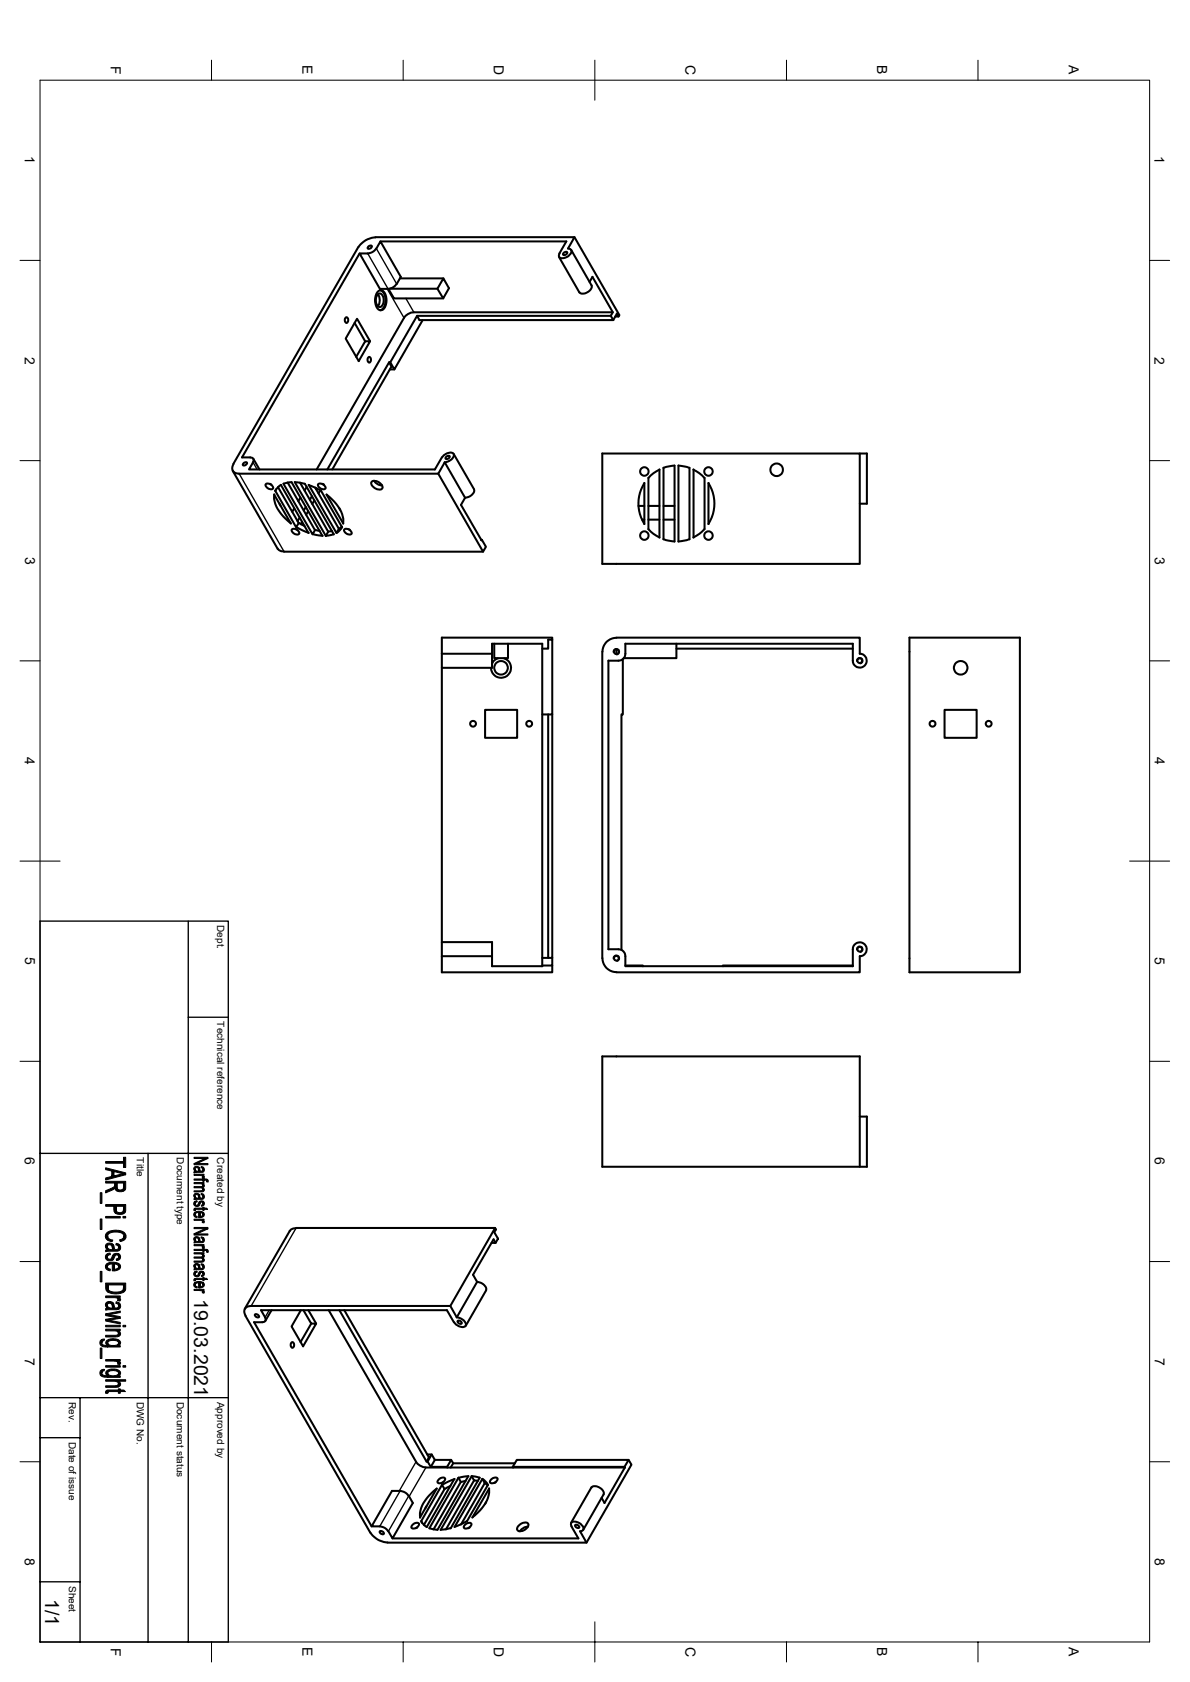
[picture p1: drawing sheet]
<svg xmlns="http://www.w3.org/2000/svg" width="297mm" height="420mm" viewBox="0 0 297 420" stroke-linecap="round" stroke-linejoin="round" font-family="sans-serif">
<defs><g id="words">
<g font-size="4.9">
<text x="48.5" y="324.4" transform="rotate(90 48.5 324.4)">19.03.2021</text>
<text x="11.3" y="399.2" transform="rotate(90 11.3 399.2)">1/1</text>
</g>
<g font-size="3.5">
<text x="27.6" y="16.5" transform="rotate(90 27.6 16.5)">F</text>
<text x="75.5" y="16.3" transform="rotate(90 75.5 16.3)">E</text>
<text x="123.3" y="16.3" transform="rotate(90 123.3 16.3)">D</text>
<text x="171.1" y="16.3" transform="rotate(90 171.1 16.3)">C</text>
<text x="218.9" y="16.3" transform="rotate(90 218.9 16.3)">B</text>
<text x="266.8" y="16.3" transform="rotate(90 266.8 16.3)">A</text>
<text x="6.2" y="39" transform="rotate(90 6.2 39)">1</text>
<text x="288.2" y="39" transform="rotate(90 288.2 39)">1</text>
<text x="6.2" y="89" transform="rotate(90 6.2 89)">2</text>
<text x="288.2" y="89" transform="rotate(90 288.2 89)">2</text>
<text x="6.3" y="139" transform="rotate(90 6.3 139)">3</text>
<text x="288.2" y="139" transform="rotate(90 288.2 139)">3</text>
<text x="6.2" y="189" transform="rotate(90 6.2 189)">4</text>
<text x="288.2" y="189" transform="rotate(90 288.2 189)">4</text>
<text x="6.3" y="239" transform="rotate(90 6.3 239)">5</text>
<text x="288.2" y="239" transform="rotate(90 288.2 239)">5</text>
<text x="6.2" y="289" transform="rotate(90 6.2 289)">6</text>
<text x="288.2" y="289" transform="rotate(90 288.2 289)">6</text>
<text x="6.2" y="339" transform="rotate(90 6.2 339)">7</text>
<text x="288.2" y="339" transform="rotate(90 288.2 339)">7</text>
<text x="6.2" y="389" transform="rotate(90 6.2 389)">8</text>
<text x="288.2" y="389" transform="rotate(90 288.2 389)">8</text>
<text x="27.6" y="411.4" transform="rotate(90 27.6 411.4)">F</text>
<text x="75.5" y="411.3" transform="rotate(90 75.5 411.3)">E</text>
<text x="123.3" y="411.2" transform="rotate(90 123.3 411.2)">D</text>
<text x="171.1" y="411.2" transform="rotate(90 171.1 411.2)">C</text>
<text x="218.9" y="411.3" transform="rotate(90 218.9 411.3)">B</text>
<text x="266.8" y="411.3" transform="rotate(90 266.8 411.3)">A</text>
</g>
<g font-size="2.5">
<text x="54.2" y="231" transform="rotate(90 54.2 231)">Dept.</text>
<text x="54.2" y="255" transform="rotate(90 54.2 255)">Technical reference</text>
<text x="34.2" y="289" transform="rotate(90 34.2 289)">Title</text>
<text x="44.2" y="289" transform="rotate(90 44.2 289)">Document type</text>
<text x="54.2" y="289" transform="rotate(90 54.2 289)">Created by</text>
<text x="17.2" y="350" transform="rotate(90 17.2 350)">Rev.</text>
<text x="34.2" y="350" transform="rotate(90 34.2 350)">DWG No.</text>
<text x="44.2" y="350" transform="rotate(90 44.2 350)">Document status</text>
<text x="54.2" y="350" transform="rotate(90 54.2 350)">Approved by</text>
<text x="17.2" y="360" transform="rotate(90 17.2 360)">Date of issue</text>
<text x="17.2" y="396" transform="rotate(90 17.2 396)">Sheet</text>
</g>
</g></defs>
<g fill="none" stroke="#000" stroke-width=".51">
<path d="M93.7 59.2h49.7l-1.6 2.9a.81 .81 0 0 1 .9 .6 .81 .81 0 0 1-.5 .9 2.04 2.04 0 0 1-2.5 .7l-.2-.7 1.9-3.3h-46.4M93.7 59.3a5.4 5.4 0 0 0-4.2 2.4M143.4 59.2l11.2 19.5-.2 .3M86.4 79.2a.69 .69 0 0 1 .5 .7 .69 .69 0 0 1-.5 .7l-.3-.5v-.6zM89.4 61.7l-31.1 54.1a1.49 1.49 0 0 0-.2 1.7 1.49 1.49 0 0 0 1.6 .8h49.7l1.6-2.9M89.7 63.3l-29.3 50.9h2a.73 .73 0 0 1 .8 .4 .73 .73 0 0 1-.1 .8l-1 1.8h46.4l1.8-3M91.9 61.6l.6-.3a.49 .49 0 0 1 .2 .7 .49 .49 0 0 1-.7 .1l-.3-.2zM94.2 72.9a1.13 1.13 0 0 1 1.3-.3 1.13 1.13 0 0 1 .7 1 3.2 3.2 0 0 1-.9 3.8 1.68 1.68 0 0 1-1.7-1.9l.1-1.5zM94.3 73.5a2.41 2.41 0 0 1 0 3M94.3 73.5a.76 .76 0 0 1 .8-.2 .76 .76 0 0 1 .5 .7 1.97 1.97 0 0 1-.8 2.7 2.01 2.01 0 0 1-.5-3.2zM94.9 72.5a3.1 3.1 0 0 1 .7 4.5l-.7 .5M96.9 72.1l1.4 2.4h12.3"/>
<path d="M97.4 72.1h11.8l1.5-2.6 1.4 2.5-1.5 2.5-1.4-2.4M99 70.9a2.76 2.76 0 0 1-2.1 1.2h-2.1l-5.1-8.8h2.1a2.76 2.76 0 0 0 2.1-1.2l1.1-1.8 5 8.8-1 1.8M99.8 69.5h10.9M104.1 78.9l.6 1h48.4l-.7-1M105.5 79.9l-7.1 12.3-1-1.7M140.7 63.1l.6-.2a.49 .49 0 0 1 .2 .6 .49 .49 0 0 1-.7 .2l-.3-.2zM142.6 62.4l5.1 8.9a2.12 2.12 0 0 1-2.9 1.9l-5.3-9M147.2 70.4l.7-1.3 5.1 8.9h-49.7a3.1 3.1 0 0 0-2.5 1.4l-21.8 37.8M153 78l-.6 .9h-48.3l-6.7 11.6h-.3l-15.4 26.7M153.6 79h.8l-.4-.7-.9 1.6M88.5 80.6l2.6 4.6M92 89.2a.69 .69 0 0 1 .6 .6 .69 .69 0 0 1-.6 .7l-.3-.5 .1-.5z"/>
<path d="M92.4 85.2l-3.3-5.6-2.8 4.9 3.2 5.7 2.9-5h-1.3l-2.2 3.9M97.1 90.5l.6 1-14.8 25.7M97.3 92.2h1.1M58.1 117.6l11.2 19.4M60.8 115.7l.6-.3a.49 .49 0 0 1 .1 .7 .49 .49 0 0 1-.6 .1l-.3-.2zM63.2 114.6l1.6 2.6M109.4 118.3l11.2 19.5 .7-1.3-1-1.7M110.3 114.2a2.43 2.43 0 0 1 2.8-1 1.39 1.39 0 0 1-1 1.9l-1.1 .3M111 115.4l5.1 8.9M111.4 114l.6-.2a.49 .49 0 0 1 .1 .7 .49 .49 0 0 1-.6 .1l-.3-.2zM113.2 113.4l5.1 8.8M150.3 113.2h64.3v27.6h-64.3z"/>
<path d="M161.8 119.3l1.3-1.1 1.5-.9v16.9l-1.5-.9-1.3-1.2M161.8 119.3v12.9M165.6 116.8l2.8-.6-.1 19-2.7-.6M165.6 116.8v17.9M172.1 116.8l-2.8-.6v19l2.8-.6M172.1 116.8v17.9M175.8 119.3l-1.3-1.1-1.4-.9v16.9l1.4-.9 1.3-1.2M175.9 119.3v12.9M214.6 113.2h1.8v12.6h-1.8M66.4 120.8a1.33 1.33 0 0 1 1.8 1.2 1.23 1.23 0 0 1-1.9-1.1zM67.4 120.8l.3 .2M68.4 123.5l4.2 7.2"/>
<path d="M68.5 123.4a7.3 7.3 0 0 0 2.8 6.1l1.3 1.2M68.7 122.6l1.4-1.5 6.9 12M68.9 122.2l-.2 .4M69.3 137l.6 .5 1 .2M69.4 121.6l5.1 9-.6 1.1-5.2-9.1M69.8 125.8l.2 .4M70.9 137.8h49.7M71.8 120.5l6.8 11.9-.6 1-7.3-12.6 2.1-.4 7.7 13.4M72.9 132.1a1.33 1.33 0 0 1 1.8 1.2 1.23 1.23 0 0 1-1.9-1.1zM73.4 126.9l-.5 .9M73.9 132.1l.4 .2M74 131.6l3 1.5"/>
<path d="M74.5 130.6l1.5 .8M74.8 129.2l-.5 .9M74.9 120.5l7 12.3-.6 1-7.7-13.4 2.5 .4 7.2 12.6-2 .4M75 124.2l-.5 .9M75.4 130.3l-.3 .6M76.3 126.6l-.5 .9M76.5 121.6l-.5 .9M76.9 127.6l-.5 .9M77 121.1l3.1 1.5 5.3 9.1M77 121.1l7 12 .6-1.1M77.9 123.9l-.6 .9M78 133.3l2.5 .5"/>
<path d="M78.4 125l-.5 .9M78.6 132.3l1.2 .3M78.7 121.8l5.9 10.2M79 121.9l-.1 .2M79.5 120.8a1.33 1.33 0 0 1 1.7 1.2 1.23 1.23 0 0 1-1.8-1.1zM79.9 122.4l-.4 .8M80.5 120.8l.3 .2M81.5 123.5a9.4 9.4 0 0 1 4.2 6.7l-.1 .5zM82.9 132.6l-1 .1M84.7 126.9l.2 .4M85.3 131.5l-.7 .5M85.4 131.6l-1.4 1.5"/>
<path d="M86 132.1a1.33 1.33 0 0 1 1.8 1.2 1.23 1.23 0 0 1-1.9-1.1zM87 132.1l.3 .2M92.8 120.2a1.9 1.9 0 0 1 2.6 1.7 1.84 1.84 0 0 1-2.7-1.1zM93.3 120.1a2.69 2.69 0 0 0 2.1 1.1M116.1 124.3l-1 1.8 5.1 8.8 .1-.1h-.2M118.3 122.2a2.16 2.16 0 0 1-2.2 2.1M159.3 126.3h1.5M160.2 129.8h.6M160.8 120.6v10.3a9.6 9.6 0 0 1 0-10.3zM161.8 126.3h2.8M161.8 129.8h2.8M165.6 126.3h2.8"/>
<path d="M165.6 129.8h2.8M176.8 120.6a9.6 9.6 0 0 1 0 10.3zM137.8 159.7v-.5h-27.5v4M227 159.2h27.6v83.6h-27.6zM110.3 163.2v3.6M110.3 166.8v68.4M110.3 163.2h12.5M121.1 177.2h8v7h-8zM122.8 163.2v3.6h-12.5M122.8 163.2v-2.5h12.5v80.6h-12.5v-2.5M123.4 160.7v3.6h3.4v-3.6M124.3 164.4l-1.2 .7-.3 .6"/>
<path d="M125.8 164.4a2.5 2.5 0 0 1 1.7 2.9 2.5 2.5 0 0 1-2.7 2 2.5 2.5 0 0 1-2.2-2.5M135.3 162h1.5v-2.3h1v18.7h-2.5M136.8 178.4v60.8M137.8 178.4v60.8h-2.5M150.3 162.7v76.6M150.4 162.7a3.5 3.5 0 0 1 3.4-3.5h60.8v4a1.74 1.74 0 0 1 1.7 1.8 1.74 1.74 0 0 1-1.7 1.7 1.74 1.74 0 0 1-1.7-1.7v-4.3h-56.8v2.5a1.73 1.73 0 0 1-1.8 1.8h-2.5v72h2.5a1.73 1.73 0 0 1 1.8 1.8v2.5h56.8v-4.3a1.74 1.74 0 0 1 1.7-1.7 1.74 1.74 0 0 1 1.7 1.7 1.74 1.74 0 0 1-1.7 1.8v4h-60.8M153.8 162.1v1.3M155.4 164.6v13.8h-.3v58.8M168.8 160.7v3.6h-13.1M168.8 162h44.1M235.8 177.2h8v7h-8zM110.3 235.2v3.6"/>
<path d="M110.3 238.8v4h27.5v-1.7M110.3 235.2h12.5v3.6M110.3 238.8h12.5M137.8 239.2v1.9h-2.5M150.4 239.3a3.5 3.5 0 0 0 3.4 3.4M156.1 241.1h4.3v.2M212.9 241.1h-32.5v.2M214.6 278.8h1.8v12.5h-66.1v-27.5h64.3v27.5M73.9 306.7l-1 .2-.6 .5-11.2 19.4M73.9 306.6h49.7M122.7 310.3h1l-.5-.8-5.1 8.8 1 1.8M123.7 310.3l.6-1-.9-1.6 .4-.7-.2-.4-11.2 19.5"/>
<path d="M63.6 328.3a.61 .61 0 0 1 .7 0 .61 .61 0 0 1 .3 .6l-.6-.1zM67.8 327.2l-1.5 2.6M72.9 335.2a.69 .69 0 0 1 .5 .6 .69 .69 0 0 1-.5 .7l-.3-.5v-.6zM75.1 327.2l-2.3 4 2.8 5 3.3-5.7h-1.2l-2-3.3M77 327.2l1.9 3.3M77.7 330.5l-2.7 4.6M82 327.2l21.8 37.8a3.1 3.1 0 0 0 2.5 1.4M84.7 327.2l21.8 37.8h.2l.8 1.3h4.1l.1 .1M85.9 327.2l21.2 36.7-.6 1.1M114 328.9a2.16 2.16 0 0 1 2.2 2.1 1.89 1.89 0 0 1-2.7-.6l-2-3.2h-46.3l1 1.7a.76 .76 0 0 1 0 .9 .76 .76 0 0 1-.8 .4h-2l29.4 50.9M114 328.9l-1.6-2.8h-49.7a1.49 1.49 0 0 0-1.6 .7 1.49 1.49 0 0 0 .2 1.7l31.1 54.2M114.2 329.9a.61 .61 0 0 1 .7 0 .61 .61 0 0 1 .2 .6h-.5z"/>
<path d="M119.1 320.1a2.16 2.16 0 0 1 2.2 2.1M119.1 320.1l-5.1 8.8M121.3 322.2l-5.1 8.8M102 373.5a2.76 2.76 0 0 0-2.1-1.2h-2.1l-5 8.8h2a2.76 2.76 0 0 1 2.1 1.3M102 373.5l1 1.8-5 8.8-1.1-1.7M104.8 378.9l4.2-7.2a9.4 9.4 0 0 0-4.2 6.7l.1 .5M106.3 366.4h49.7M106.4 376.1l-.2 .5M106.6 363.2h1.1l-1 1.8M107.7 363.2l.8 1.3-1 1.8M108.5 364.5h4.1l-1 1.8M109.5 369.4a.99 .99 0 0 1 1.6-.1 1.2 1.2 0 0 1-1.9 .7z"/>
<path d="M110.7 370.1l-.4 .2M112.4 371l-1.4 .8M112.6 364.5l.5 .9-.6 1M113.1 365.4h15.4M113.4 369.3l-6.9 12-1.4-1.5M113.5 369.3l-3.1 1.5M116.2 369.8l-1.2 .3M116.5 379.8l-3 1.5M116.9 368.6l-7.7 13.4-2-.4M116.9 368.6l-2.5 .4M117.7 368.6l2 .4-7.2 12.6M117.7 368.6l-7.7 13.4 2.5-.4"/>
<path d="M117.7 368.6l.6 1.1M118.3 369.7l1 .1M118.3 369.7l-7 12.2M120.4 369.3l.6 1-5.9 10.4M120.4 369.3l1.4 1.5-5.3 9.1M120.4 369.3l-6.9 12M121 370.3l.7 .6M121.3 375.1l-.2 .4M122 371.6a7.3 7.3 0 0 1-2.8 6.1l-1.3 1.2M122.1 371.7l-4.2 7.2M122.6 369.4a.99 .99 0 0 1 1.6-.1 1.2 1.2 0 0 1-1.9 .7zM123.7 370.1l-.3 .2"/>
<path d="M128 366.3l1-1.8h27.9l-1 1.8M128.1 366.4l-.1-.1h27.9l.1 .1M147.6 371.4l-5.1 8.8M147.6 371.4a2.09 2.09 0 0 1 3.1 1.6l-5.1 9M156 366.4l-5.1 8.9-.7-1.3M156.9 364.5l.7 1.2-11.2 19.5M92.5 382.7a5.6 5.6 0 0 0 4.2 2.5h49.7l-1.6-2.8a.81 .81 0 0 0 .9-.7 .81 .81 0 0 0-.5-.9 2.04 2.04 0 0 0-2.5-.6l-.2 .6 1.9 3.3h-46.4M94.8 382.4a.61 .61 0 0 1 .7 0 .61 .61 0 0 1 .2 .7l-.6-.1zM103 380.7a.99 .99 0 0 1 1.6-.1 1.2 1.2 0 0 1-1.9 .7zM104.1 381.4l-.3 .2M105.3 380.2l-.2-.3 5.2-9.1 .7 1-5.2 9M107.1 381.6l7.3-12.6 .6 1-6.8 11.9"/>
<path d="M116.1 380.7a.99 .99 0 0 1 1.6-.1 1.2 1.2 0 0 1-2 .7zM117.2 381.4l-.3 .2M129.6 380.8a1.65 1.65 0 0 1 2.2-.3 1.9 1.9 0 0 1-2.6 1.7l-.1-.6zM131.8 381.2a2.69 2.69 0 0 0-2 1.2M143.6 380.8a.61 .61 0 0 1 .7 0 .61 .61 0 0 1 .2 .7l-.6-.1z"/>
<circle cx="160.8" cy="117.7" r="1.06"/>
<circle cx="176.8" cy="117.7" r="1.06"/>
<circle cx="193.8" cy="117.3" r="1.57"/>
<circle cx="160.8" cy="133.7" r="1.06"/>
<circle cx="176.8" cy="133.7" r="1.06"/>
<circle cx="125.1" cy="166.7" r="1.69"/>
<circle cx="153.8" cy="162.7" r=".59"/>
<circle cx="214.6" cy="165" r=".59"/>
<circle cx="239.8" cy="166.8" r="1.69"/>
<circle cx="118.1" cy="180.7" r=".73"/>
<circle cx="132.1" cy="180.7" r=".73"/>
<circle cx="232.7" cy="180.7" r=".73"/>
<circle cx="246.8" cy="180.7" r=".73"/>
<circle cx="153.8" cy="239.3" r=".59"/>
<circle cx="214.6" cy="237" r=".59"/>
</g>
<g fill="none" stroke="#000" stroke-width=".34">
<path d="M91.8 63.3l5.1 8.8M93.9 62.1l5.1 8.8M96.6 72.1l4.2 7.3M101.3 74.5l2 3.5M59.7 118.3l11.2 19.5M63.2 115.4l1 1.8M153.1 162.9a.77 .77 0 0 1 .6-.9 .77 .77 0 0 1 .9 .6 .77 .77 0 0 1-.6 .9M213.8 165.1a.77 .77 0 0 1 .7-.9 .77 .77 0 0 1 .8 .6 .77 .77 0 0 1-.6 .9M10 230h47v180h-47zM47 230v180M153.1 239.4a.77 .77 0 0 1 .6-.9 .77 .77 0 0 1 .9 .6 .77 .77 0 0 1-.6 .9M213.8 237.2a.77 .77 0 0 1 .7-.9 .77 .77 0 0 1 .8 .6 .77 .77 0 0 1-.6 .9"/>
<path d="M47 254h10M10 288h47M37 288v122M73.9 306.6l-11.2 19.5M67.2 327.2l-1 1.7M10 359h10M10 349h47M20 349v61M99.9 372.3l-5.1 8.8M102 373.5l-5.1 8.9M103.8 365l-4.1 7.3M106.3 366.4l-4.2 7.3"/>
<path d="M10 395h10"/>
</g>
<g fill="none" stroke="#000" stroke-width=".25">
<path d="M52.8 15v5M100.6 15v5M148.5 15v10M196.3 15v5M244.1 15v5M10 20h276.9v390h-276.9zM5 65h5M286.9 65h5M5 115h5M286.9 115h5M5 165h5M286.9 165h5"/>
<path d="M5 215h10M281.9 215h10M5 265h5M286.9 265h5M5 315h5M286.9 315h5M5 365h5M286.9 365h5M52.8 410v5M100.6 410v5M148.5 405v10M196.3 410v5"/>
<path d="M244.1 410v5"/>
</g>
<g fill="#000" stroke="#000" stroke-width=".25">
<path d="M25 297.8h.4v2.7h-.4z" fill-rule="evenodd"/>
<path d="M26.4 297.3l1.8-.8 .4-.6 .1 .8-.5 .4-1.8 .8z" fill-rule="evenodd"/>
<path d="M29.2 295.4v.9a.83 .83 0 0 0 .8 .8 .83 .83 0 0 0 .8-.7v1l-.4 .2-1.1-.2z" fill-rule="evenodd"/>
<path d="M26.4 290h4.4v-1h.6v2.5h-.6v-1.1h-4.4z" fill-rule="evenodd"/>
<path d="M26.4 291.6l5 1.3v.4l-3-.8-.5 1.3v-1.4l-1.5-.3z" fill-rule="evenodd"/>
<path d="M26.4 294.1l1.5-.3 .5-1.3v1.1l2.4-.5 .6 .2-5 1.3z" fill-rule="evenodd"/>
<path d="M26.4 295h5v1.8l-.6 .6v-2h-1.6l-.1 1.9-.4-.5-.1-1.4h-2.2z" fill-rule="evenodd"/>
<path d="M48.7 291.9v.6z" fill-rule="evenodd"/>
<path d="M48.7 298.6v.6z" fill-rule="evenodd"/>
<path d="M48.6 291.4l.7-.1 .4 .1-.1 1a.55 .55 0 0 0-.2-.7 .55 .55 0 0 0-.7 .1l-.1 .6a.68 .68 0 0 1 0-1z" fill-rule="evenodd"/>
<path d="M48.6 298.1l.5-.2 .6 .3-.1 .9a.55 .55 0 0 0-.2-.7 .55 .55 0 0 0-.7 .1l-.1 .6a.7 .7 0 0 1 0-1z" fill-rule="evenodd"/>
<path d="M48.4 296.3l2.1-.1 .1 .8-.3-.4h-1.9z" fill-rule="evenodd"/>
<path d="M50.2 291.3l.5 .1-.1 .6-.1-.3-.3-.1z" fill-rule="evenodd"/>
<path d="M50.2 298l.5 .2-.1 .5v-.2l-.4-.2z" fill-rule="evenodd"/>
<path d="M48.6 300l.1 .6a.43 .43 0 0 0 .5 .3 .43 .43 0 0 0 .4-.5 .77 .77 0 0 1 1.1-.5l-.1 .6a.37 .37 0 0 0-.4-.4 .37 .37 0 0 0-.3 .6 .77 .77 0 0 1-1.1 .5 .77 .77 0 0 1-.2-1.2z" fill-rule="evenodd"/>
<path d="M50.6 295.5v.5z" fill-rule="evenodd"/>
<path d="M48.4 293.2h2.5v.3h-.4v.3l-.3-.3h-1.8z" fill-rule="evenodd"/>
<path d="M48.4 295.3h2.5v.2h-.3v.3l-.4-.2h-1.8z" fill-rule="evenodd"/>
<path d="M48.7 292.1l.4 .3h.6v-.9l.1 .1a.63 .63 0 0 0 .7 .8l.2-.9a.72 .72 0 0 1 .2 .9 .72 .72 0 0 1-.9 .3l-1.6 .2v-.4h.3z" fill-rule="evenodd"/>
<path d="M50.5 293.5l.5 .3-.1 .4-.4-.2z" fill-rule="evenodd"/>
<path d="M50.7 295.6a.5 .5 0 0 1 .3 .5 .5 .5 0 0 1-.5 .4z" fill-rule="evenodd"/>
<path d="M48.4 297.3h2l.2-.2v-.5a.56 .56 0 0 1 .3 .7 .56 .56 0 0 1-.7 .3h-1.8z" fill-rule="evenodd"/>
<path d="M48.7 298.8l.4 .3 .6 .1v-1l.1 .2a.51 .51 0 0 0 .1 .6 .51 .51 0 0 0 .7 0l.1-.8a.72 .72 0 0 1 .2 .9 .72 .72 0 0 1-.9 .4l-1.6 .1v-.3l.3-.1z" fill-rule="evenodd"/>
<path d="M48.4 294.4h2.2v-.3h.3v.3h.7v.5l-.2-.2h-.5v.3h-.3v-.3h-2.2z" fill-rule="evenodd"/>
<path d="M48.4 290.5h3.5v.3h-3.5z" fill-rule="evenodd"/>
<path d="M48.4 289h3.5v.3h-3.5z" fill-rule="evenodd"/>
<path d="M48.4 290.5l2.8-1.2h.7l-2.8 1.2z" fill-rule="evenodd"/>
<path d="M51.6 294.4l.3 .3v.4h-.3z" fill-rule="evenodd"/>
<path d="M25 304.4h.4v2.6h-.4z" fill-rule="evenodd"/>
<path d="M25 317.5h.4v2.6h-.4z" fill-rule="evenodd"/>
<path d="M26.8 311.3v.7z" fill-rule="evenodd"/>
<path d="M26.8 313.1l.7-.2 .1 .4-.7 .2-.1 .4z" fill-rule="evenodd"/>
<path d="M26.6 315.6l.2-.1 .1 1.1 .7 .3-.1 .4a1.02 1.02 0 0 1-1.1-.5 1.02 1.02 0 0 1 .2-1.2z" fill-rule="evenodd"/>
<path d="M26.9 308.7a1.12 1.12 0 0 0 1.3 .9l-.2 .4-1.2-.4z" fill-rule="evenodd"/>
<path d="M26.5 310.7a1.29 1.29 0 0 1 1.7 .1v1.2a.97 .97 0 0 0-1.1-1.1l-.3 .3v.8a.9 .9 0 0 1-.3-1.3z" fill-rule="evenodd"/>
<path d="M29 310.5l.6 .1v.8l-.2-.4-.5-.1z" fill-rule="evenodd"/>
<path d="M26.8 315.5l1.1-.3 1.1 .1 .6 .2v.8l-.3-.5-.8-.2v1.7h-.5v-1.7l-.7 .1-.5 .6z" fill-rule="evenodd"/>
<path d="M26.6 313.2l.2-.1v.8a.62 .62 0 0 0 .7 .5 .62 .62 0 0 0 .5-.7 1.14 1.14 0 0 1 1.6-.6v.8a.53 .53 0 0 0-.6-.5 .53 .53 0 0 0-.5 .6 1.08 1.08 0 0 1-1.4 .8 1.08 1.08 0 0 1-.5-1.6z" fill-rule="evenodd"/>
<path d="M26.4 303.7h3.6v.4h-3.6z" fill-rule="evenodd"/>
<path d="M26.8 311.6l.5 .4h.9v-1.2l.3 .5a.56 .56 0 0 0 .5 .7 .56 .56 0 0 0 .6-.6v-.8a.99 .99 0 0 1 .4 1.3 .99 .99 0 0 1-1.3 .5l-2.3 .1v-.4l.4-.1z" fill-rule="evenodd"/>
<path d="M29.6 313.1a.91 .91 0 0 1 .5 1 .91 .91 0 0 1-1 .6l-.1-.3 .6-.4z" fill-rule="evenodd"/>
<path d="M28.5 315.6v1.3h.4l.6-.4 .1-1a.98 .98 0 0 1 .4 1.1 .98 .98 0 0 1-1 .7h-.5z" fill-rule="evenodd"/>
<path d="M29 301.2v.8a.92 .92 0 0 0 .9 .8 .92 .92 0 0 0 .9-.8v1.1a2.38 2.38 0 0 1-1.8-.1z" fill-rule="evenodd"/>
<path d="M29.8 309.6l.8-.4 .3-.5v1l-.9 .3z" fill-rule="evenodd"/>
<path d="M30.7 303.7h.7v.4h-.7z" fill-rule="evenodd"/>
<path d="M26.4 300.8h5l-.1 1.9-.5 .4v-1.9h-1.8v1.8l-.6-.6v-1.2h-2z" fill-rule="evenodd"/>
<path d="M26.6 307.8l1.4-.5h1.8a1.41 1.41 0 0 1 1.4 .6 1.41 1.41 0 0 1-.1 1.6l-.2 .2v-1a1.91 1.91 0 0 0-2.4-1.1 1.41 1.41 0 0 0-1.6 1.1l-.1 .9a1.16 1.16 0 0 1-.2-1.8z" fill-rule="evenodd"/>
<path d="M48.7 309.5v.5z" fill-rule="evenodd"/>
<path d="M48.7 316.2v.5z" fill-rule="evenodd"/>
<path d="M48.5 301.8l.3-.1v.6h-.4z" fill-rule="evenodd"/>
<path d="M48.4 319.4l.4-.2v.6h-.4z" fill-rule="evenodd"/>
<path d="M48.7 300l.4-.2 .1 .3-.3 .1-.2 .4z" fill-rule="evenodd"/>
<path d="M48.5 302.8l.2-.1v.7l.5 .3v.3a.76 .76 0 0 1-.8-.4 .76 .76 0 0 1 .1-.8z" fill-rule="evenodd"/>
<path d="M48.7 317.5l.4-.1 .1 .3-.3 .1-.2 .3z" fill-rule="evenodd"/>
<path d="M48.6 308.9l.4-.1 .6 .1 .1 1.1a.66 .66 0 0 0-.9-.8l-.2 .8a.7 .7 0 0 1 0-1.1z" fill-rule="evenodd"/>
<path d="M48.6 315.7l.3-.2 .8 .2v1l-.1-.1a.55 .55 0 0 0-.2-.6 .55 .55 0 0 0-.7 0l-.1 .7a.71 .71 0 0 1 0-1z" fill-rule="evenodd"/>
<path d="M48.7 302.7l.8-.3 .8 .1 .3 .1v.7l-.1-.4-.6-.1v1.2h-.3v-1.2l-.7 .1-.2 .4z" fill-rule="evenodd"/>
<path d="M48.4 313.9l2.1-.2 .1 .9-.4-.4h-1.8z" fill-rule="evenodd"/>
<path d="M50.2 308.8l.5 .2-.1 .6v-.3l-.4-.2z" fill-rule="evenodd"/>
<path d="M50.2 315.6l.5 .1-.1 .6v-.3l-.4-.2z" fill-rule="evenodd"/>
<path d="M48.6 317.5l.1 .6a.44 .44 0 0 0 .6 .4 .44 .44 0 0 0 .3-.6 .75 .75 0 0 1 1.1-.4l-.1 .6a.37 .37 0 0 0-.4-.4 .37 .37 0 0 0-.3 .5 .76 .76 0 0 1-1.1 .6 .76 .76 0 0 1-.2-1.3z" fill-rule="evenodd"/>
<path d="M50.6 313.1v.4z" fill-rule="evenodd"/>
<path d="M48.4 304.4h2.5v.3h-.4v.4l-.3-.4h-1.8z" fill-rule="evenodd"/>
<path d="M48.4 310.8h2.5v.2h-.4v.4l-.3-.3h-1.8z" fill-rule="evenodd"/>
<path d="M48.4 312.8h2.5v.3h-.3v.3l-.6-.3h-1.6z" fill-rule="evenodd"/>
<path d="M50.7 299.9a.69 .69 0 0 1 .3 .8 .69 .69 0 0 1-.7 .5l-.1-.3 .4-.2z" fill-rule="evenodd"/>
<path d="M49.9 302.8v.9h.1l.6-.2v-.8a.77 .77 0 0 1 .3 1 .77 .77 0 0 1-1 .3z" fill-rule="evenodd"/>
<path d="M50.5 304.7l.5 .3-.1 .4-.4-.1z" fill-rule="evenodd"/>
<path d="M48.7 309.7l.4 .3h.6v-.9l.1 .1a.51 .51 0 0 0 .1 .6 .51 .51 0 0 0 .7 0l.1-.8a.74 .74 0 0 1 .3 .9 .74 .74 0 0 1-1 .4l-1.6 .1v-.3l.3-.1z" fill-rule="evenodd"/>
<path d="M50.5 311l.5 .3-.1 .4-.4-.1z" fill-rule="evenodd"/>
<path d="M50.7 313.1a.53 .53 0 0 1 .3 .6 .53 .53 0 0 1-.5 .4z" fill-rule="evenodd"/>
<path d="M48.4 314.9h1.9l.3-.3v-.4a.56 .56 0 0 1 .3 .7 .56 .56 0 0 1-.7 .3h-1.8z" fill-rule="evenodd"/>
<path d="M48.7 316.4l.4 .3h.6v-.9l.1 .2a.48 .48 0 0 0 .2 .6 .48 .48 0 0 0 .6-.1l.1-.8a.75 .75 0 0 1 .2 1 .75 .75 0 0 1-.9 .3l-1.6 .1v-.3l.3-.1z" fill-rule="evenodd"/>
<path d="M50.7 317.5a.66 .66 0 0 1 .3 .8 .66 .66 0 0 1-.7 .4l-.1-.3 .4-.2z" fill-rule="evenodd"/>
<path d="M48.4 312h2.2v-.3h.3v.3h.7v.5l-.2-.2h-.5v.3h-.3v-.3h-2.2z" fill-rule="evenodd"/>
<path d="M48.8 301.7h1.8v-.2h.3v.2h.7l.2 .3h-.9v.3h-.3v-.3h-1.7l-.1 .1z" fill-rule="evenodd"/>
<path d="M48.8 319.2h1.8v-.2h.3v.2h.7l.2 .3h-.9v.3h-.3v-.3h-1.6l-.2 .2z" fill-rule="evenodd"/>
<path d="M48.4 308.1h3.5v.3h-3.5z" fill-rule="evenodd"/>
<path d="M48.4 306.5h3.5v.3h-3.5z" fill-rule="evenodd"/>
<path d="M48.4 308.1l2.8-1.3h.7l-2.8 1.3z" fill-rule="evenodd"/>
<path d="M51.6 312l.3 .3v.4h-.3z" fill-rule="evenodd"/>
<path d="M25 336.6h.4v2.6h-.4z" fill-rule="evenodd"/>
<path d="M25.4 334.5l.7-.2-.1 .4-.5 .2-.1 .4z" fill-rule="evenodd"/>
<path d="M26.8 325.9v.7z" fill-rule="evenodd"/>
<path d="M25.2 334.6l.2-.1v.8a1.09 1.09 0 0 0 1.5 .7v.3a1.41 1.41 0 0 1-2-1.1z" fill-rule="evenodd"/>
<path d="M26.5 325.3a1.35 1.35 0 0 1 1.7 0v1.3a.97 .97 0 0 0-1.1-1.1l-.3 .3v.8a.85 .85 0 0 1-.3-1.3z" fill-rule="evenodd"/>
<path d="M29.5 332.3v.7z" fill-rule="evenodd"/>
<path d="M29.6 335.3v.7z" fill-rule="evenodd"/>
<path d="M29 325l.6 .2v.9l-.2-.5-.5-.1z" fill-rule="evenodd"/>
<path d="M26.4 323.6h3.6v.4h-.5v.4l-.2-.3-.6-.1h-2.3z" fill-rule="evenodd"/>
<path d="M26.4 328.1l3.6-.7v.3l-2.9 .6z" fill-rule="evenodd"/>
<path d="M26.4 328.1l3.6 .7v.4l-3.6-.7z" fill-rule="evenodd"/>
<path d="M26.4 329.4l2.8-.4 .8 .2-2.8 .4z" fill-rule="evenodd"/>
<path d="M26.4 329.4l3.6 .8v.4l-3.6-.7z" fill-rule="evenodd"/>
<path d="M26.4 330.9h3.6v.4h-3.6z" fill-rule="evenodd"/>
<path d="M26.4 331.9h3.6v.4h-.5v.4l-.7-.4h-2.4z" fill-rule="evenodd"/>
<path d="M26.9 335.3a1.76 1.76 0 0 0 2.4 .4l.3-.3v.6h.4v.3h-3.1z" fill-rule="evenodd"/>
<path d="M26.4 339.5h3.6v.3h-.5v.5l-.2-.2-.4-.2h-2.5z" fill-rule="evenodd"/>
<path d="M29.5 324l.6 .3-.1 .5-.7-.1z" fill-rule="evenodd"/>
<path d="M26.8 326.1l.5 .5h.9v-1.3l.2 .4a.63 .63 0 0 0 .3 .8 .63 .63 0 0 0 .8-.1l.1-1.2a.99 .99 0 0 1 .4 1.3 .99 .99 0 0 1-1.3 .5l-2.3 .2v-.5l.4-.1z" fill-rule="evenodd"/>
<path d="M26.4 333.4h2.8l.3-.4 .1-.7a.8 .8 0 0 1 .4 1 .8 .8 0 0 1-1 .5h-2.6z" fill-rule="evenodd"/>
<path d="M26.6 334.8l.7-.4 .9-.1a1.41 1.41 0 0 1 1.9 1.2l-.5 .5v-.7a1.88 1.88 0 0 0-2.6-.2l-.1 1.2v-.3l-.5-.7z" fill-rule="evenodd"/>
<path d="M27 320.8v.7a1.36 1.36 0 0 0 1.7 1.1 1.6 1.6 0 0 0 2.1-1v-.1v1.2l-1.2 .3h-1.7l-.9-.3z" fill-rule="evenodd"/>
<path d="M30.7 330.9h.7v.4h-.7z" fill-rule="evenodd"/>
<path d="M26.4 320.4h5l-.1 1.8-.4 .4-.1-1.8h-3.8v1.9l-.5-.6z" fill-rule="evenodd"/>
<path d="M48.5 320.4l.2-.2v.8l.5 .3v.3a.79 .79 0 0 1-.7-1.2z" fill-rule="evenodd"/>
<path d="M48.7 320.2l.7-.2h.8l.4 .2v.6l-.1-.3-.6-.2v1.3h-.3v-1.3l-.7 .2-.2 .3z" fill-rule="evenodd"/>
<path d="M48.4 321.9h2.5v.3h-.4v.4l-.3-.3-1.8-.1z" fill-rule="evenodd"/>
<path d="M49.9 320.3v1h.2l.5-.3v-.8a.8 .8 0 0 1 .3 1 .8 .8 0 0 1-1 .4z" fill-rule="evenodd"/>
<path d="M50.5 322.2l.5 .3-.1 .4-.4-.1z" fill-rule="evenodd"/>
<path d="M25.4 342.1l.7-.2-.1 .4-.5 .2-.1 .3z" fill-rule="evenodd"/>
<path d="M25.1 342.3l.3-.2v.7a1.01 1.01 0 0 0 1.5 .7v.4a1.56 1.56 0 0 1-2-1z" fill-rule="evenodd"/>
<path d="M26.5 347.3l.4-.2v.8h-.5z" fill-rule="evenodd"/>
<path d="M26.4 346h2.4a.55 .55 0 0 0 .7-.5v.8l-.1 .1h-3z" fill-rule="evenodd"/>
<path d="M29.6 342.9v.6z" fill-rule="evenodd"/>
<path d="M26.4 341h3.6v.4h-3.6z" fill-rule="evenodd"/>
<path d="M26.9 342.9a1.82 1.82 0 0 0 2.7 .1v.5h.4v.4h-3.1z" fill-rule="evenodd"/>
<path d="M29.5 339.8l.6 .4-.2 .5-.6-.1z" fill-rule="evenodd"/>
<path d="M26.5 342.5a2.6 2.6 0 0 1 3.6 .2l-.1 .5-.4 .3v-.6a1.73 1.73 0 0 0-2.7 0v1v-.4l-.5-.4z" fill-rule="evenodd"/>
<path d="M29.6 344.9a.73 .73 0 0 1 .5 .7 .73 .73 0 0 1-.6 .7z" fill-rule="evenodd"/>
<path d="M26.9 347.1h2.6v-.3h.5v.3h.9l.4 .4h-1.3v.4h-.5v-.4h-2.3l-.3 .2z" fill-rule="evenodd"/>
<path d="M30.7 341h.7v.4h-.7z" fill-rule="evenodd"/>
<path d="M26.4 344.5h5v.4h-1.8l-.1 1.4v-.9l-.2-.3-.6-.2h-2.3z" fill-rule="evenodd"/>
</g>
<use href="#words"/>
</svg>
